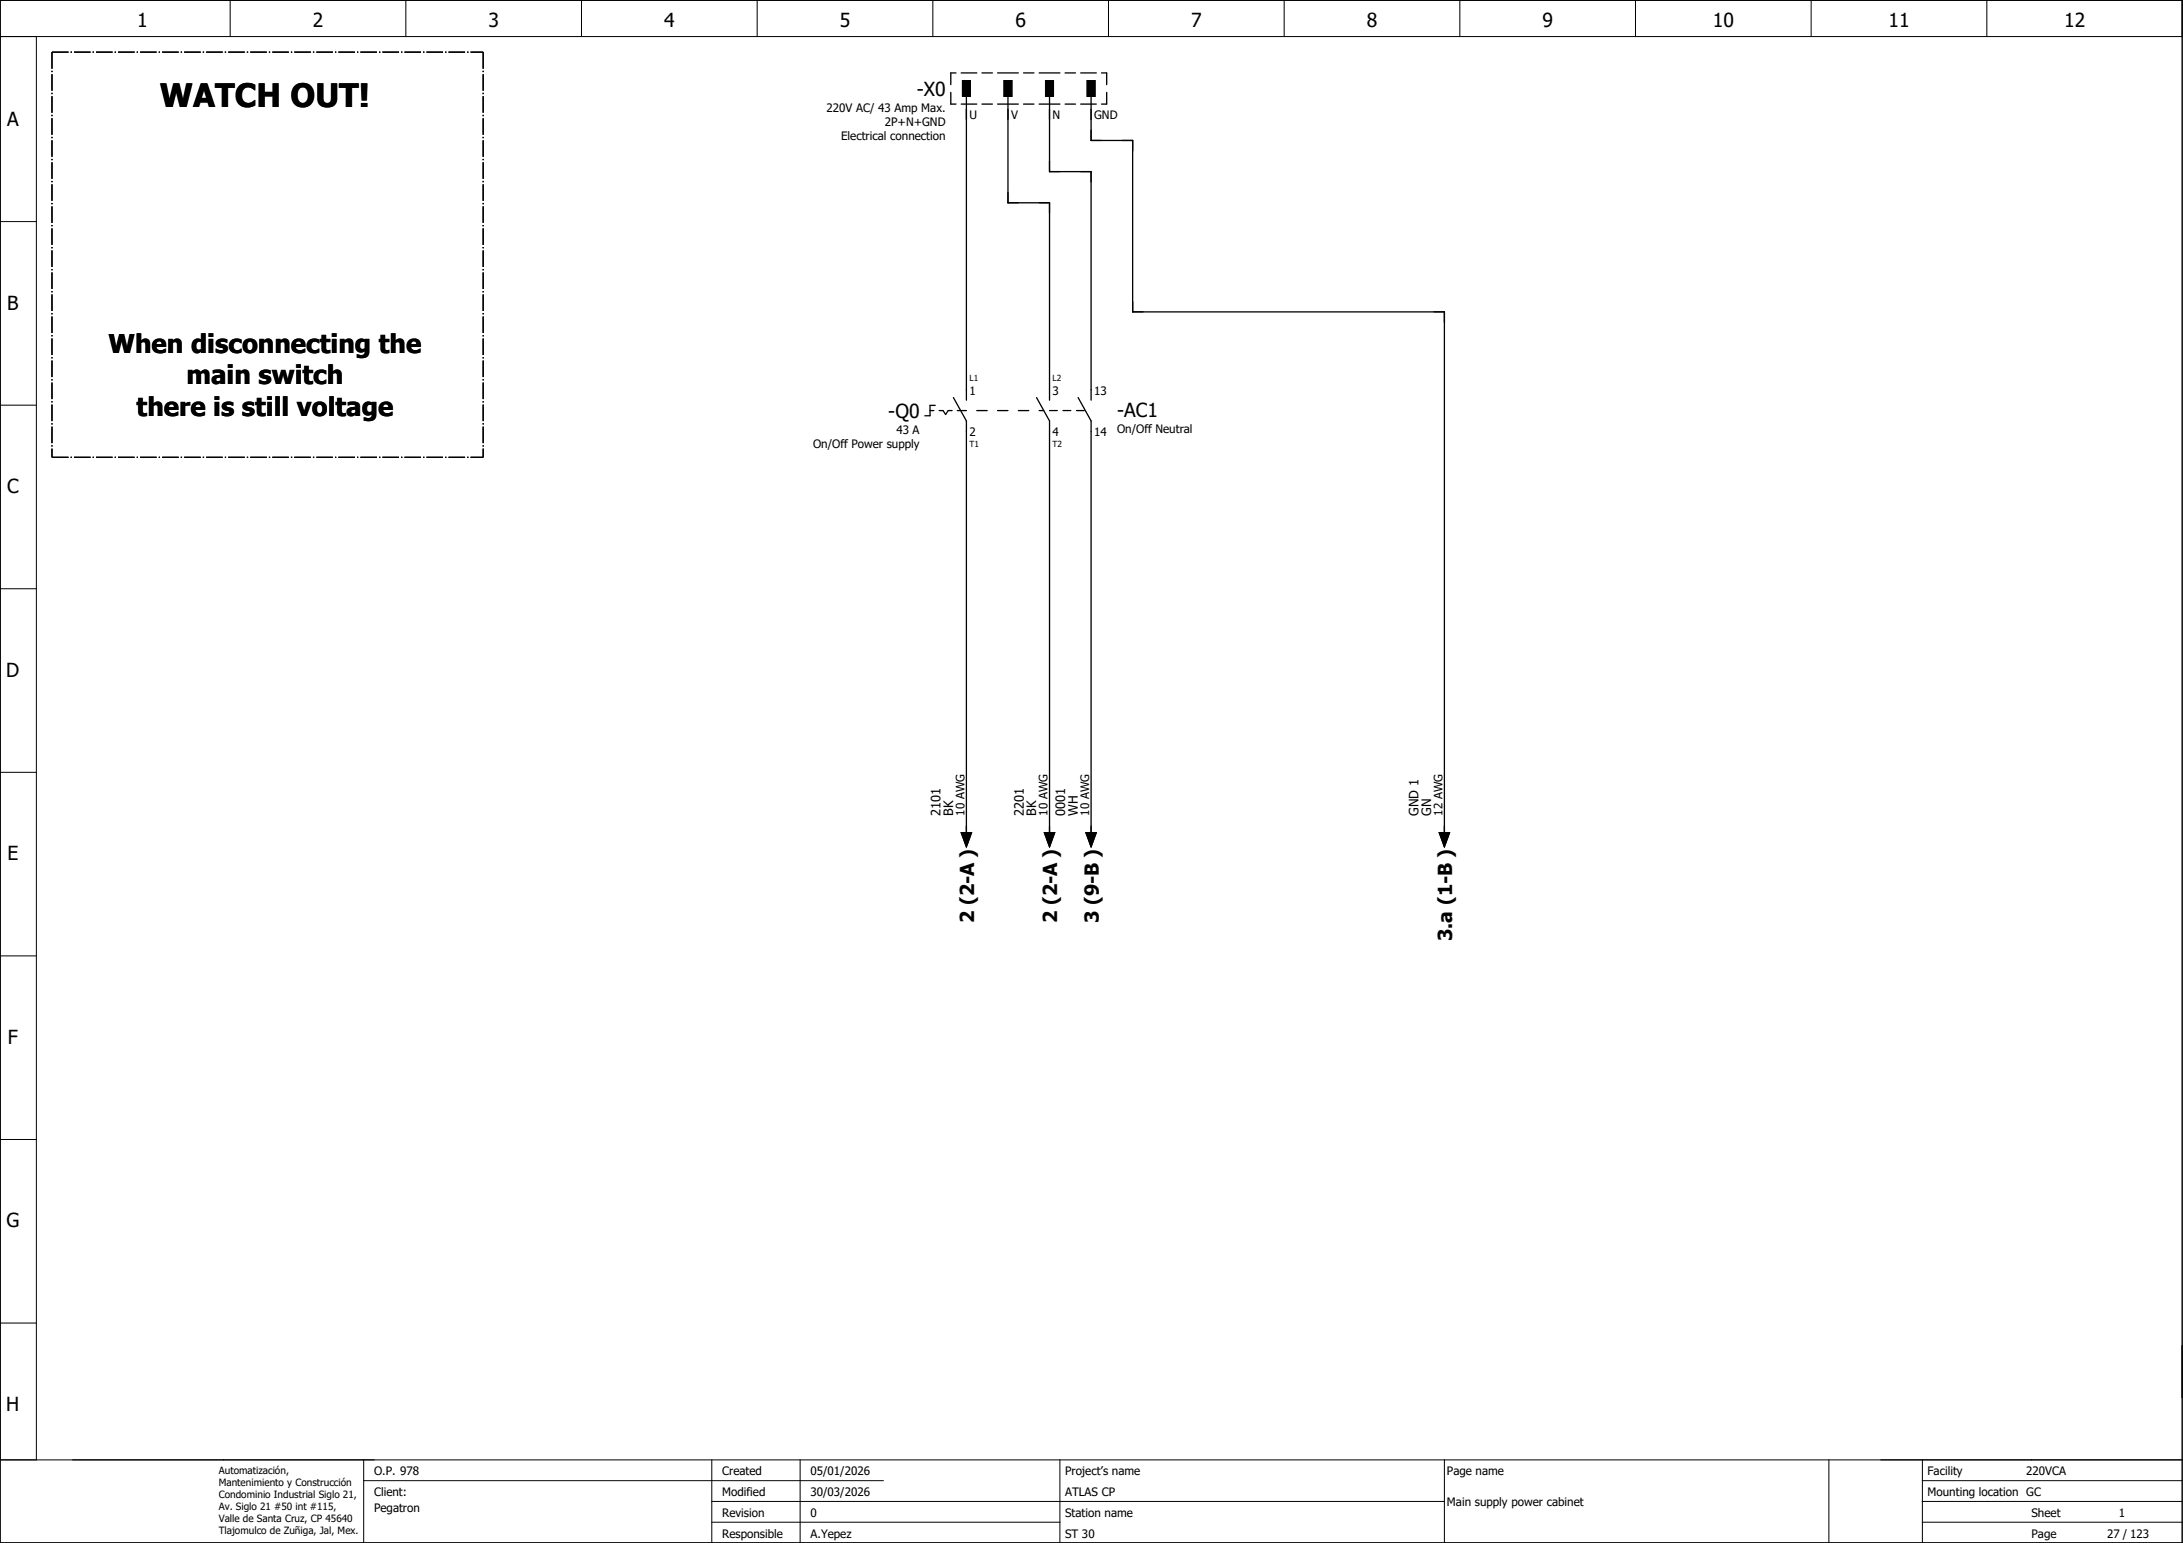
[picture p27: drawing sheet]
<svg xmlns="http://www.w3.org/2000/svg" width="420mm" height="297mm" viewBox="0 0 420 297" stroke-linecap="round" stroke-linejoin="round" font-family="sans-serif">
<defs><g id="words">
<text font-size="6.2" x="30.8" y="20.5">WATCH OUT!</text>
<g font-size="5">
<text x="20.9" y="68">When disconnecting the</text>
<text x="35.9" y="74">main switch</text>
<text x="26.3" y="80">there is still voltage</text>
</g>
<g font-size="3.7">
<text x="26.4" y="5.2">1</text>
<text x="60.2" y="5.2">2</text>
<text x="94" y="5.2">3</text>
<text x="127.8" y="5.2">4</text>
<text x="161.6" y="5.2">5</text>
<text x="195.4" y="5.2">6</text>
<text x="229.2" y="5.2">7</text>
<text x="263.1" y="5.2">8</text>
<text x="296.9" y="5.2">9</text>
<text x="329.7" y="5.2">10</text>
<text x="363.5" y="5.2">11</text>
<text x="397.3" y="5.2">12</text>
<text x="176.4" y="18.5">-X0</text>
<text x="1.4" y="24.2">A</text>
<text x="1.4" y="59.6">B</text>
<text x="171" y="80.5">-Q0</text>
<text x="215" y="80.3">-AC1</text>
<text x="1.4" y="94.9">C</text>
<text x="1.2" y="130.3">D</text>
<text x="1.4" y="165.6">E</text>
<text x="187.5" y="177.7" transform="rotate(-90 187.5 177.7)">2 (2-A )</text>
<text x="203.5" y="177.7" transform="rotate(-90 203.5 177.7)">2 (2-A )</text>
<text x="211.5" y="177.7" transform="rotate(-90 211.5 177.7)">3 (9-B )</text>
<text x="279.5" y="181.1" transform="rotate(-90 279.5 181.1)">3.a (1-B )</text>
<text x="1.5" y="200.9">F</text>
<text x="1.2" y="236.3">G</text>
<text x="1.2" y="271.6">H</text>
</g>
<g font-size="2.5">
<text x="181" y="157" transform="rotate(-90 181 157)">2101</text>
<text x="183.4" y="157" transform="rotate(-90 183.4 157)">BK</text>
<text x="197" y="157" transform="rotate(-90 197 157)">2201</text>
<text x="199.4" y="157" transform="rotate(-90 199.4 157)">BK</text>
<text x="205" y="157" transform="rotate(-90 205 157)">0001</text>
<text x="207.4" y="157" transform="rotate(-90 207.4 157)">WH</text>
<text x="273" y="157" transform="rotate(-90 273 157)">GND 1</text>
<text x="275.4" y="157" transform="rotate(-90 275.4 157)">GN</text>
</g>
<g font-size="2.2">
<text x="159.1" y="21.5">220V AC/ 43 Amp Max.</text>
<text x="186.6" y="22.9">U</text>
<text x="194.6" y="22.9">V</text>
<text x="202.6" y="22.9">N</text>
<text x="210.6" y="22.9">GND</text>
<text x="161.9" y="26.9">Electrical connection</text>
<text x="170.3" y="24.2">2P+N+GND</text>
<text x="186.6" y="76">1</text>
<text x="202.6" y="76">3</text>
<text x="210.6" y="76">13</text>
<text x="172.5" y="83.5">43 A</text>
<text x="186.6" y="83.9">2</text>
<text x="202.6" y="83.9">4</text>
<text x="210.6" y="83.9">14</text>
<text x="215" y="83.3">On/Off Neutral</text>
<text x="156.5" y="86.2">On/Off Power supply</text>
<text x="185.6" y="157" transform="rotate(-90 185.6 157)">10 AWG</text>
<text x="201.6" y="157" transform="rotate(-90 201.6 157)">10 AWG</text>
<text x="209.6" y="157" transform="rotate(-90 209.6 157)">10 AWG</text>
<text x="277.6" y="157" transform="rotate(-90 277.6 157)">12 AWG</text>
<text x="72" y="284">O.P. 978</text>
<text x="139" y="284">Created</text>
<text x="156" y="284">05/01/2026</text>
<text x="205" y="284">Project’s name</text>
<text x="278.5" y="284">Page name</text>
<text x="371" y="284">Facility</text>
<text x="390" y="284">220VCA</text>
<text x="72" y="288">Client:</text>
<text x="72" y="291">Pegatron</text>
<text x="139" y="292">Revision</text>
<text x="139" y="288">Modified</text>
<text x="156" y="292">0</text>
<text x="156" y="288">30/03/2026</text>
<text x="205" y="288">ATLAS CP</text>
<text x="205" y="292">Station name</text>
<text x="278.5" y="289.9">Main supply power cabinet</text>
<text x="371" y="288">Mounting location GC</text>
<text x="391" y="292">Sheet</text>
<text x="407.8" y="292">1</text>
<text x="139" y="296">Responsible</text>
<text x="156" y="296">A.Yepez</text>
<text x="205" y="296">ST 30</text>
<text x="391" y="296">Page</text>
<text x="405.6" y="296">27 / 123</text>
</g>
<g font-size="1.9">
<text x="42.1" y="283.7">Automatización,</text>
<text x="42.1" y="286.1">Mantenimiento y Construcción</text>
<text x="42.1" y="288.4">Condominio Industrial Siglo 21,</text>
<text x="42.1" y="290.7">Av. Siglo 21 #50 int #115,</text>
<text x="42.1" y="293">Valle de Santa Cruz, CP 45640</text>
<text x="42.1" y="295.4">Tlajomulco de Zuñiga, Jal, Mex.</text>
</g>
<g font-size="1.6">
<text x="186.6" y="73.4">L1</text>
<text x="202.6" y="73.4">L2</text>
<text x="186.6" y="86">T1</text>
<text x="202.6" y="86">T2</text>
</g>
</g></defs>
<g fill="none" stroke="#000" stroke-width=".19">
<path d="M0 0h420v297h-420zM0 7h420M7 7v274M44.3 0v7M78.1 0v7M111.9 0v7M145.7 0v7M179.5 0v7M213.4 0v7M247.2 0v7M281 0v7M314.8 0v7"/>
<path d="M348.6 0v7M382.4 0v7M0 42.7h7M0 78h7M0 113.3h7M0 148.7h7M0 184h7M0 219.4h7M0 254.7h7M0 281h420M70 285h100M70 281v16"/>
<path d="M137 293h67M137 289h141M137 281v16M154 281v16M204 281v16M278 281v16M352 281v16M370 293h50M370 289h50M370 281v16M370 285h50"/>
</g>
<g fill="none" stroke="#000" stroke-width=".25">
<path d="M183 17.8v2.2h1M184 14h-1v2.3M185 14h3M185.2 15.5h1.5v3h-1.5zM186 18.5v58.5M189 14h2M192 14h4M193.2 15.5h1.5v3h-1.5zM194 18.5v20.5h8v38M197 14h2M200 14h4M201.2 15.5h1.5v3h-1.5z"/>
<path d="M202 18.5v14.5h8v44M205 14h2M208 14h3M209.3 15.5h1.5v3h-1.5zM210 18.5v8.5h8v33h60v101M212 14h1v2.3M213 17.8v2.2h-1M185 20h3M189 20h2M192 20h4M197 20h2M200 20h4"/>
<path d="M205 20h2M208 20h3M179 79h.8M180 78h-1v2h-1M180.7 79h.8l.5 .8 .5-.8h.8M183.5 76.5l2.5 4.5v80M184.3 79h1.7M188 79h2M192 79h2M196 79h2M199.5 76.5l2.5 4.5v80M200 79h.9"/>
<path d="M202 79h1.5M204.6 79h1.5M207.2 79h1.5M207.5 76.5l2.5 4.5v80M185 160.3h2l-1 2.7zM201 160.3h2l-1 2.7zM209 160.3h2l-1 2.7zM277 160.3h2l-1 2.7z"/>
</g>
<path d="M10 10h83M10 10v78M93 10v78M10 88h83" fill="none" stroke="#000" stroke-width=".25" stroke-dasharray="3.2 .4 .3 .4" stroke-linecap="butt"/>
<path d="M185.2 15.5h1.5v3h-1.5zM193.2 15.5h1.5v3h-1.5zM201.2 15.5h1.5v3h-1.5zM209.3 15.5h1.5v3h-1.5zM185 160.3h2l-1 2.7zM201 160.3h2l-1 2.7zM209 160.3h2l-1 2.7zM277 160.3h2l-1 2.7z" fill="#000" stroke="#000" stroke-width=".19"/>
<use href="#words"/>
</svg>
